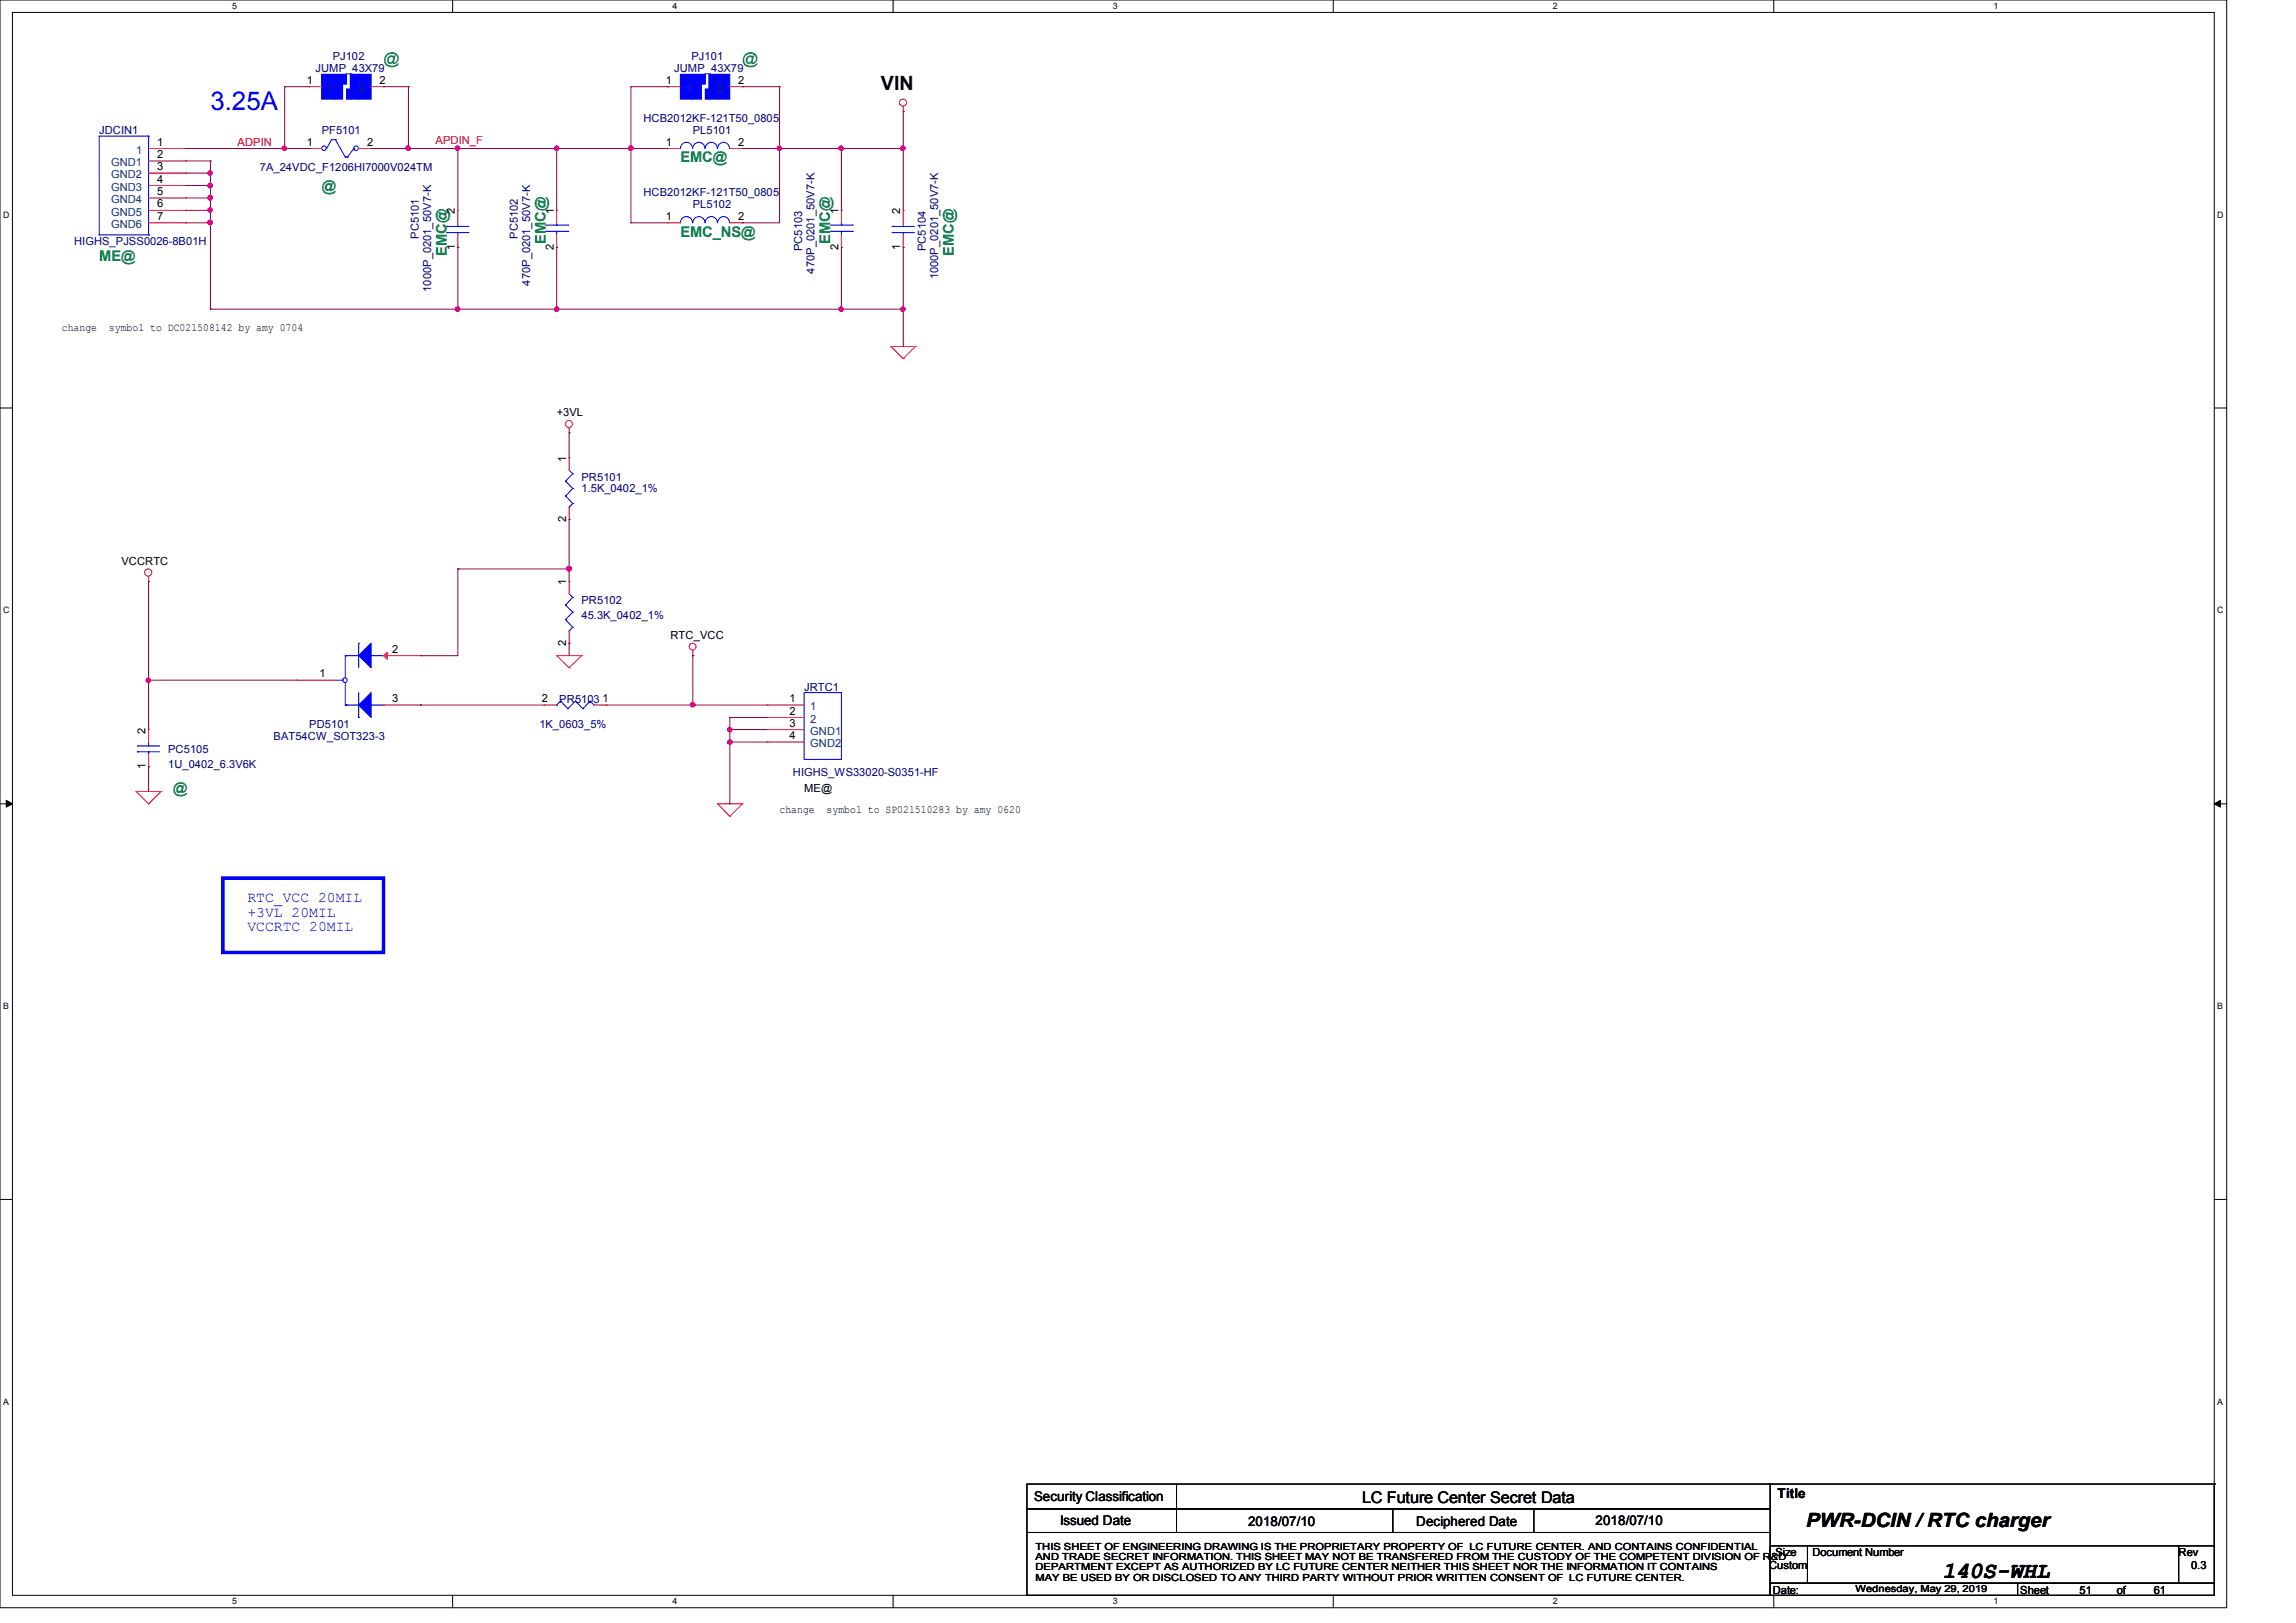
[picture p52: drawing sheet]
<svg xmlns="http://www.w3.org/2000/svg" width="297mm" height="210mm" viewBox="0 0 297 210" stroke-linecap="round" stroke-linejoin="round" font-family="sans-serif">
<defs><g id="words">
<text font-size="3.3" fill="#00f" x="27.2" y="14.2">3.25A</text>
<text font-size="3" x="251.3" y="204.2">140S-WHL</text>
<g font-size="2.5">
<text x="114" y="11.6">VIN</text>
<text x="233.6" y="197.6">PWR-DCIN / RTC charger</text>
</g>
<g font-size="2.1" fill="#008000">
<text x="49.6" y="8.3">@</text>
<text x="96" y="8.3">@</text>
</g>
<text font-size="2.1" x="176.2" y="194.4">LC Future Center Secret Data</text>
<g font-size="1.9" fill="#008040">
<text x="88" y="21">EMC@</text>
<text x="41.6" y="24.7">@</text>
<text x="12.8" y="33.8">ME@</text>
<text x="57.8" y="33.1" transform="rotate(-90 57.8 33.1)">EMC@</text>
<text x="70.6" y="31.5" transform="rotate(-90 70.6 31.5)">EMC@</text>
<text x="88" y="30.6">EMC_NS@</text>
<text x="107.4" y="31.5" transform="rotate(-90 107.4 31.5)">EMC@</text>
<text x="123.4" y="33.1" transform="rotate(-90 123.4 33.1)">EMC@</text>
<text x="22.4" y="102.6">@</text>
</g>
<g font-size="1.9" fill="#00f">
<text x="32" y="116.7">RTC_VCC 20MIL</text>
<text x="32" y="118.6">+3VL 20MIL</text>
<text x="32" y="120.5">VCCRTC 20MIL</text>
</g>
<g font-size="1.7">
<text x="133.8" y="194.3">Security Classification</text>
<text x="137.2" y="197.3">Issued Date</text>
<text x="161.4" y="197.5">2018/07/10</text>
<text x="183.2" y="197.5">Deciphered Date</text>
<text x="206.4" y="197.3">2018/07/10</text>
<text x="229.9" y="193.8">Title</text>
</g>
<g font-size="1.4">
<text x="39.7" y="10.8">1</text>
<text x="49.1" y="10.8">2</text>
<text x="86.1" y="10.8">1</text>
<text x="95.5" y="10.8">2</text>
<text x="20.3" y="18.8">1</text>
<text x="20.3" y="22">3</text>
<text x="20.3" y="23.6">4</text>
<text x="20.3" y="20.4">2</text>
<text x="39.7" y="18.8">1</text>
<text x="47.5" y="18.8">2</text>
<text x="86.1" y="18.8">1</text>
<text x="95.5" y="18.8">2</text>
<text x="20.3" y="25.2">5</text>
<text x="20.3" y="26.8">6</text>
<text x="20.3" y="28.4">7</text>
<text x="58.8" y="27.7" transform="rotate(-90 58.8 27.7)">2</text>
<text x="71.6" y="27.7" transform="rotate(-90 71.6 27.7)">1</text>
<text x="86.1" y="28.4">1</text>
<text x="95.5" y="28.4">2</text>
<text x="108.5" y="27.7" transform="rotate(-90 108.5 27.7)">1</text>
<text x="116.5" y="27.7" transform="rotate(-90 116.5 27.7)">2</text>
<text x="58.8" y="32.3" transform="rotate(-90 58.8 32.3)">1</text>
<text x="71.6" y="32.3" transform="rotate(-90 71.6 32.3)">2</text>
<text x="108.5" y="32.3" transform="rotate(-90 108.5 32.3)">2</text>
<text x="116.5" y="32.3" transform="rotate(-90 116.5 32.3)">1</text>
<text x="8" y="42.8">change</text>
<text x="14.1" y="42.8">symbol to DC021508142 by amy 0704</text>
<text x="72" y="53.8">+3VL</text>
<text x="73.2" y="59.7" transform="rotate(-90 73.2 59.7)">1</text>
<text x="73.2" y="67.5" transform="rotate(-90 73.2 67.5)">2</text>
<text x="15.7" y="73.1">VCCRTC</text>
<text x="73.2" y="75.7" transform="rotate(-90 73.2 75.7)">1</text>
<text x="73.2" y="83.5" transform="rotate(-90 73.2 83.5)">2</text>
<text x="86.7" y="82.6">RTC_VCC</text>
<text x="41.3" y="87.6">1</text>
<text x="50.7" y="84.5">2</text>
<text x="18.8" y="94.9" transform="rotate(-90 18.8 94.9)">2</text>
<text x="50.7" y="90.8">3</text>
<text x="70.1" y="90.8">2</text>
<text x="77.9" y="90.8">1</text>
<text x="102.1" y="90.8">1</text>
<text x="102.1" y="92.5">2</text>
<text x="102.1" y="94">3</text>
<text x="102.1" y="95.6">4</text>
<text x="18.8" y="99.5" transform="rotate(-90 18.8 99.5)">1</text>
<text x="100.8" y="105.2">change</text>
<text x="104" y="102.5">ME@</text>
<text x="106.9" y="105.2">symbol to SP021510283 by amy 0620</text>
<text x="228.9" y="203">Custom</text>
<text x="229.7" y="201.4">Size</text>
<text x="234.4" y="201.4">Document Number</text>
<text x="281.8" y="201.4">Rev</text>
<text x="283.4" y="203">0.3</text>
<text x="229.3" y="206.2">Date:</text>
<text x="261.3" y="206.2">Sheet</text>
<text x="269" y="206.2">51</text>
<text x="273.8" y="206.2">of</text>
<text x="278.6" y="206.2">61</text>
</g>
<g font-size="1.4" fill="#000080">
<text x="40.8" y="9.4">JUMP_43X79</text>
<text x="43.1" y="7.7">PJ102</text>
<text x="87.2" y="9.4">JUMP_43X79</text>
<text x="89.5" y="7.7">PJ101</text>
<text x="12.8" y="17.4">JDCIN1</text>
<text x="41.6" y="17.4">PF5101</text>
<text x="83.2" y="15.7">HCB2012KF-121T50_0805</text>
<text x="89.6" y="17.4">PL5101</text>
<text x="33.6" y="22.2">7A_24VDC_F1206HI7000V024TM</text>
<text x="83.2" y="25.4">HCB2012KF-121T50_0805</text>
<text x="89.6" y="27">PL5102</text>
<text x="9.6" y="31.8">HIGHS_PJSS0026-8B01H</text>
<text x="54.2" y="30.9" transform="rotate(-90 54.2 30.9)">PC5101</text>
<text x="67" y="30.9" transform="rotate(-90 67 30.9)">PC5102</text>
<text x="103.8" y="32.5" transform="rotate(-90 103.8 32.5)">PC5103</text>
<text x="105.4" y="35.4" transform="rotate(-90 105.4 35.4)">470P_0201_50V7-K</text>
<text x="119.8" y="32.5" transform="rotate(-90 119.8 32.5)">PC5104</text>
<text x="55.8" y="37.8" transform="rotate(-90 55.8 37.8)">1000P_0201_50V7-K</text>
<text x="68.6" y="37" transform="rotate(-90 68.6 37)">470P_0201_50V7-K</text>
<text x="121.4" y="36.2" transform="rotate(-90 121.4 36.2)">1000P_0201_50V7-K</text>
<text x="75.2" y="62.2">PR5101</text>
<text x="75.2" y="63.6">1.5K_0402_1%</text>
<text x="75.2" y="78.2">PR5102</text>
<text x="75.2" y="80.1">45.3K_0402_1%</text>
<text x="104" y="89.4">JRTC1</text>
<text x="35.4" y="95.8">BAT54CW_SOT323-3</text>
<text x="40" y="94.2">PD5101</text>
<text x="69.8" y="94.2">1K_0603_5%</text>
<text x="72.4" y="91">PR5103</text>
<text x="21.8" y="99.3">1U_0402_6.3V6K</text>
<text x="21.8" y="97.4">PC5105</text>
<text x="102.6" y="100.4">HIGHS_WS33020-S0351-HF</text>
</g>
<g font-size="1.4" fill="#004080">
<text x="42.4" y="11.9">1</text>
<text x="46.4" y="11.9">2</text>
<text x="88.8" y="11.9">1</text>
<text x="92.8" y="11.9">2</text>
<text x="14.4" y="23.1">GND2</text>
<text x="14.4" y="21.5">GND1</text>
<text x="17.6" y="19.9">1</text>
<text x="14.4" y="24.7">GND3</text>
<text x="14.4" y="26.3">GND4</text>
<text x="14.4" y="27.9">GND5</text>
<text x="14.4" y="29.5">GND6</text>
<text x="104.8" y="91.9">1</text>
<text x="104.8" y="93.5">2</text>
<text x="104.8" y="95.1">GND1</text>
<text x="104.8" y="96.7">GND2</text>
</g>
<g font-size="1.4" fill="#f00">
<text x="30.7" y="18.9">ADPIN</text>
<text x="56.3" y="18.7">APDIN_F</text>
</g>
<g font-size="1.3">
<text x="133.9" y="200.6">THIS SHEET OF ENGINEERING DRAWING IS THE PROPRIETARY PROPERTY OF LC FUTURE CENTER. AND CONTAINS CONFIDENTIAL</text>
<text x="133.9" y="201.9">AND TRADE SECRET INFORMATION. THIS SHEET MAY NOT BE TRANSFERED FROM THE CUSTODY OF THE COMPETENT DIVISION OF R&amp;D</text>
<text x="133.9" y="203.2">DEPARTMENT EXCEPT AS AUTHORIZED BY LC FUTURE CENTER NEITHER THIS SHEET NOR THE INFORMATION IT CONTAINS</text>
<text x="133.9" y="204.5">MAY BE USED BY OR DISCLOSED TO ANY THIRD PARTY WITHOUT PRIOR WRITTEN CONSENT OF LC FUTURE CENTER.</text>
<text x="240" y="206">Wednesday, May 29, 2019</text>
</g>
<g font-size="1.1">
<text x="30.1" y="1.2">5</text>
<text x="87" y="1.2">4</text>
<text x="144" y="1.2">3</text>
<text x="200.9" y="1.2">2</text>
<text x="257.9" y="1.2">1</text>
<text x=".4" y="28.2">D</text>
<text x="286.8" y="28.2">D</text>
<text x=".4" y="79.3">C</text>
<text x="286.8" y="79.3">C</text>
<text x=".4" y="130.6">B</text>
<text x="286.8" y="130.6">B</text>
<text x=".4" y="181.7">A</text>
<text x="286.8" y="181.7">A</text>
<text x="30.1" y="207.6">5</text>
<text x="87" y="207.6">4</text>
<text x="144" y="207.6">3</text>
<text x="200.9" y="207.6">2</text>
<text x="257.9" y="207.6">1</text>
</g>
</g></defs>
<path d="M0 0h288v208h-288zM1.6 1.6h284.8v204.8h-284.8z" fill="none" stroke="#000" stroke-width=".13"/>
<g fill="#fff">
<path d="M30.1 .2h.5v1.2h-.5z"/>
<path d="M30.1 206.6h.5v1.2h-.5z"/>
</g>
<path d="M58.5 0v1.6M58.5 206.4v1.6" fill="none" stroke="#000" stroke-width=".13"/>
<g fill="#fff">
<path d="M87 .2h.6v1.2h-.6z"/>
<path d="M87 206.6h.6v1.2h-.6z"/>
</g>
<path d="M115.5 0v1.6M115.5 206.4v1.6" fill="none" stroke="#000" stroke-width=".13"/>
<g fill="#fff">
<path d="M144 .2h.6v1.2h-.6z"/>
<path d="M144 206.6h.6v1.2h-.6z"/>
</g>
<path d="M172.5 0v1.6M172.5 206.4v1.6" fill="none" stroke="#000" stroke-width=".13"/>
<g fill="#fff">
<path d="M200.9 .2h.6v1.2h-.6z"/>
<path d="M200.9 206.6h.6v1.2h-.6z"/>
</g>
<path d="M229.4 0v1.6M229.4 206.4v1.6" fill="none" stroke="#000" stroke-width=".13"/>
<g fill="#fff">
<path d="M257.9 .2h.6v1.2h-.6z"/>
<path d="M257.9 206.6h.6v1.2h-.6z"/>
<path d="M.4 27.2h.8v1.2h-.8z"/>
<path d="M286.9 27.2h.7v1.2h-.7z"/>
<path d="M.4 78.4h.8v1.1h-.8z"/>
<path d="M286.9 78.4h.7v1.1h-.7z"/>
</g>
<path d="M0 52.8h1.6M286.4 52.8h1.6" fill="none" stroke="#000" stroke-width=".13"/>
<g fill="#fff">
<path d="M.4 129.6h.7v1.2h-.7z"/>
<path d="M286.9 129.6h.7v1.2h-.7z"/>
</g>
<path d="M0 104h1.6M286.4 104h1.6" fill="none" stroke="#000" stroke-width=".13"/>
<path d="M.8 103.5l.8 .5-.8 .4zM286.4 104l.8-.5v.9z" fill="#000" stroke="#000" stroke-width=".13"/>
<g fill="#fff">
<path d="M.4 180.8h.7v1.1h-.7z"/>
<path d="M286.9 180.8h.7v1.1h-.7z"/>
</g>
<g fill="none" stroke="#000" stroke-width=".13">
<path d="M0 155.2h1.6M286.4 155.2h1.6M132.8 192h96.2v3.2h-96.2zM132.8 195.2h96.2v3.1h-96.2zM132.8 198.3h96.2v8.1h-96.2zM152.2 195.2h.1M152.2 198.3h.1M152.2 192v6.3M180.2 198.3h.1M180.2 195.2v3.1M198.4 198.3h.1M198.4 195.2v3.1"/>
<path d="M228.9 192h57.5M286.4 192h.1M286.4 192v8M229 200h4.8v4.9h-4.8zM229 204.9h32v1.5h-32zM233.8 200h48v4.9h-48zM261 204.9h25.4v1.5h-25.4zM281.8 200h4.6v4.9h-4.6z"/>
</g>
<path d="M28.8 113.6h20.8v9.6h-20.8z" fill="none" stroke="#00f" stroke-width=".47"/>
<g fill="none" stroke="#f00" stroke-width=".13">
<path d="M19.2 19.2h4.8M24 19.2h.1M40 11.2h.1M40 19.2h.1M40 11.2h1.6M40 19.2h1.6M46.4 19.2h1.6M48 19.2h.1M48 11.2h1.6M49.6 11.2h.1M86.4 11.2h.1M86.4 19.2h.1"/>
<path d="M86.4 11.2h1.6M86.4 19.2h1.6M94.4 11.2h1.6M94.4 19.2h1.6M96 11.2h.1M96 19.2h.1M116.8 14.4h.1M116.8 13.8v.6M19.2 28.8h4.8M19.2 22.4h4.8M19.2 24h4.8M19.2 20.8h4.8"/>
<path d="M19.2 25.6h4.8M19.2 27.2h4.8M24 22.4h.1M24 24h.1M24 20.8h.1M24 25.6h.1M24 27.2h.1M24 28.8h.1M59.2 32h.1M59.2 27.2h.1M59.2 27.2v1.6M59.2 30.4v1.6"/>
<path d="M72 27.2h.1M72 32h.1M72 27.2v1.6M72 30.4v1.6M86.4 28.8h.1M86.4 28.8h1.6M94.4 28.8h1.6M96 28.8h.1M108.8 27.2h.1M108.8 32h.1M108.8 27.2v1.6M108.8 30.4v1.6"/>
<path d="M116.8 32h.1M116.8 27.2h.1M116.8 27.2v1.6M116.8 30.4v1.6M73.6 56h.1M73.6 59.2h.1M73.6 55.4v.6M73.6 59.2v1.6M115.2 44.8h.1M115.2 44.8h3.2M115.2 44.8l1.6 1.6M116.8 46.4h.1"/>
<path d="M118.4 44.8h.1M118.4 44.8l-1.6 1.6M19.2 75.2h.1M19.2 74.6v.6M73.6 67.2h.1M73.6 75.2h.1M73.6 65.6v1.6M73.6 75.2v1.6M19.2 99.2h.1M19.2 94.4h.1M19.2 94.4v1.6M19.2 97.6v1.6"/>
<path d="M38.4 88h.1M38.4 88h4.8M49.6 84.8h4.8M49.6 91.2h4.8M54.4 91.2h.1M54.4 84.8h.1M70.4 91.2h.1M70.4 91.2h1.6M72 84.8h.1M72 84.8h3.2M72 84.8l1.6 1.6M73.6 86.4h.1"/>
<path d="M73.6 83.2h.1M73.6 81.6v1.6M75.2 84.8h.1M75.2 84.8l-1.6 1.6M76.8 91.2h1.6M78.4 91.2h.1M89.6 84.8h.1M89.6 84.2v.6M99.2 91.2h.1M99.2 92.8h.1M99.2 94.4h.1M99.2 96h.1"/>
<path d="M99.2 91.2h4.8M99.2 92.8h4.8M99.2 94.4h4.8M99.2 96h4.8M17.6 102.4h.1M17.6 102.4h3.2M17.6 102.4l1.6 1.6M19.2 104h.1M20.8 102.4h.1M20.8 102.4l-1.6 1.6M92.8 104h.1M92.8 104h3.2"/>
<path d="M92.8 104l1.6 1.6M94.4 105.6h.1M96 104h.1M96 104l-1.6 1.6"/>
<circle cx="116.8" cy="13.3" r=".46"/>
<circle cx="73.6" cy="54.9" r=".46"/>
<circle cx="19.2" cy="74.1" r=".47"/>
<circle cx="89.6" cy="83.7" r=".44"/>
</g>
<g fill="none" stroke="#00f" stroke-width=".13">
<path d="M19.2 17.6h.1M19.2 17.6v12.8M19.2 17.6h-6.4v12.8M42.9 18.1h.1M42.9 18.1l-.7 1.1M42.9 18.1h.5M43.4 18.1h.1M43.4 18.1l1.3 2.2M45.8 19.2h.1M45.8 19.2l-.8 1.1M88 19.2a.78 .78 0 0 1 .8-.8 .78 .78 0 0 1 .8 .8M89.6 19.2a.78 .78 0 0 1 .8-.8 .78 .78 0 0 1 .8 .8"/>
<path d="M91.2 19.2a.78 .78 0 0 1 .8-.8 .78 .78 0 0 1 .8 .8M92.8 19.2a.76 .76 0 0 1 .8-.8 .76 .76 0 0 1 .8 .8M12.8 30.4h.1M12.8 30.4h6.4M19.2 30.4h.1M44.7 20.3h.1M44.7 20.3h.3M45 20.3h.1M57.8 29.3h.1M57.8 30.1h.1M57.8 29.3h2.9M57.8 30.1h2.9"/>
<path d="M59.2 30.1h.1M59.2 29.3h.1M59.2 28.8v.5M59.2 30.1v.3M70.6 29.9h2.8M70.6 29.1h2.8M72 29.1h.1M72 29.9h.1M72 28.8v.3M72 29.9v.5M73.4 29.9h.1M73.4 29.1h.1"/>
<path d="M88 28.8a.78 .78 0 0 1 .8-.8 .78 .78 0 0 1 .8 .8M89.6 28.8a.78 .78 0 0 1 .8-.8 .78 .78 0 0 1 .8 .8M91.2 28.8a.78 .78 0 0 1 .8-.8 .78 .78 0 0 1 .8 .8M92.8 28.8a.76 .76 0 0 1 .8-.8 .76 .76 0 0 1 .8 .8M107.4 29.9h2.9M107.4 29.1h2.9M108.8 29.1h.1M108.8 29.9h.1M108.8 28.8v.3M108.8 29.9v.5M110.3 29.9h.1M110.3 29.1h.1"/>
<path d="M115.4 29.3h.1M115.4 30.1h.1M115.4 29.3h2.9M115.4 30.1h2.9M116.8 30.1h.1M116.8 29.3h.1M116.8 28.8v.5M116.8 30.1v.3M73.2 62.3h.1M73.2 64.2h.1M73.2 78.3h.1M73.2 62.3l.9 .9"/>
<path d="M73.2 64.2l.9 1M73.2 78.3l.9 .9M73.6 65.6h.1M73.6 60.8l.5 .5M73.6 76.8l.5 .5M74.1 61.3h.1M74.1 63.2h.1M74.1 65.2h.1M74.1 77.3h.1M74.1 79.2h.1M74.1 61.3l-.9 1M74.1 63.2l-.9 1"/>
<path d="M74.1 65.2l-.5 .4M74.1 77.3l-.9 1M74.1 79.2l-.9 1M17.8 96.5h.1M17.8 97.3h.1M17.8 96.5h2.9M17.8 97.3h2.9M19.2 97.3h.1M19.2 96.5h.1M19.2 96v.5M19.2 97.3v.3M43.2 88h1.1"/>
<path d="M44.3 88h.1M44.7 91.2h.1M44.7 84.8h.1M44.7 84.8h1.7M44.7 91.2h1.7M44.7 84.8v2.9M44.7 88.3v2.9M44.8 84.8h.1M44.8 91.2h.1M46.4 83.2h.1M46.4 92.8h.1M46.4 83.2v3.2"/>
<path d="M46.4 89.6v3.2M48 84.8h.1M48 84.8h1.6M48 91.2h1.6M49.6 91.2h.1M72 91.2h.1M72.5 90.7h.1M72.5 90.7l.9 1M72.5 90.7l-.5 .5M73.2 80.2h.1M73.2 80.2l.9 1M73.4 91.7h.1"/>
<path d="M73.6 81.6h.1M74.1 81.2h.1M74.1 81.2l-.5 .4M74.4 90.7h.1M74.4 90.7l1 1M74.4 90.7l-1 1M75.4 91.7h.1M76.3 90.7h.1M76.3 90.7l.5 .5M76.3 90.7l-.9 1M104 89.6h4.8v8.7h-4.8z"/>
<circle cx="41.9" cy="19.2" r=".3"/>
<circle cx="46.1" cy="19.2" r=".3"/>
<circle cx="44.6" cy="88" r=".3"/>
</g>
<g fill="#00f" stroke="#00f" stroke-width=".13">
<path d="M48 83.2v3.2l-1.6-1.6z"/>
<path d="M46.4 91.2l1.6-1.6v3.2z"/>
<path d="M41.6 9.6h1.6v3.2h-1.6z" fill-rule="evenodd"/>
<path d="M43.2 9.6h1.1v3.2h-1.1z" fill-rule="evenodd"/>
<path d="M44.3 9.6h.5v1.3h-.5z" fill-rule="evenodd"/>
<path d="M44.8 11.5h.5v1.3h-.5z" fill-rule="evenodd"/>
<path d="M45.3 9.6h1.1v3.2h-1.1z" fill-rule="evenodd"/>
<path d="M46.4 9.6h1.6v3.2h-1.6z" fill-rule="evenodd"/>
<path d="M88 9.6h1.6v3.2h-1.6z" fill-rule="evenodd"/>
<path d="M89.6 9.6h1.1v3.2h-1.1z" fill-rule="evenodd"/>
<path d="M90.7 9.6h.5v1.3h-.5z" fill-rule="evenodd"/>
<path d="M91.2 11.5h.5v1.3h-.5z" fill-rule="evenodd"/>
<path d="M91.7 9.6h1.1v3.2h-1.1z" fill-rule="evenodd"/>
<path d="M92.8 9.6h1.6v3.2h-1.6z" fill-rule="evenodd"/>
</g>
<path d="M49.6 84.8l.5-.4v.9z" fill="#f00" stroke="#f00" stroke-width=".13"/>
<g fill="none" stroke="#800040" stroke-width=".13">
<path d="M24 19.2h16M36.8 19.2h.1M36.8 11.2h.1M36.8 11.2h3.2M36.8 11.2v8M40 19.2h.1M48 19.2h38.4M49.6 11.2h3.2M52.8 19.2h.1M52.8 11.2h.1M52.8 11.2v8M59.2 19.2h.1"/>
<path d="M59.2 19.2v8M72 19.2h.1M72 19.2v8M81.6 19.2h.1M81.6 11.2h.1M81.6 11.2v17.6M81.6 11.2h4.8M86.4 11.2h.1M96 19.2h20.8M96 11.2h4.8M100.8 19.2h.1M100.8 11.2h.1"/>
<path d="M100.8 11.2v17.6h-4.8M108.8 19.2h.1M108.8 19.2v8M116.8 19.2h.1M116.8 14.4h.1M116.8 14.4v12.8M24 24h3.2M24 25.6h3.2M24 20.8h3.2M24 22.4h3.2M24 27.2h3.2M24 28.8h3.2"/>
<path d="M27.2 24h.1M27.2 25.6h.1M27.2 27.2h.1M27.2 20.8h.1M27.2 22.4h.1M27.2 28.8h.1M27.2 20.8v19.2M59.2 32h.1M59.2 32v8M72 32h.1M72 32v8M81.6 28.8h.1"/>
<path d="M81.6 28.8h4.8M96 28.8h.1M108.8 32h.1M108.8 32v8M116.8 32h.1M116.8 32v12.8M27.2 40h.1M27.2 40h89.6M59.2 40h.1M72 40h.1M73.6 56h.1M73.6 56v3.2"/>
<path d="M108.8 40h.1M116.8 40h.1M19.2 75.2h.1M19.2 75.2v19.2M59.2 73.6h.1M59.2 73.6v11.2h-4.8M59.2 73.6h14.4M73.6 67.2h.1M73.6 73.6h.1M73.6 67.2v8M19.2 99.2h.1M19.2 88h.1"/>
<path d="M19.2 99.2v3.2M19.2 88h19.2M54.4 91.2h.1M54.4 84.8h.1M54.4 91.2h16M73.6 83.2h.1M73.6 83.2v1.6M78.4 91.2h20.8M89.6 91.2h.1M89.6 84.8h.1M89.6 84.8v6.4M94.4 92.8h.1"/>
<path d="M94.4 94.4h.1M94.4 96h.1M94.4 92.8h4.8M94.4 92.8v11.2M94.4 94.4h4.8M94.4 96h4.8M94.4 104h.1"/>
</g>
<g fill="#f0f" stroke="#f0f" stroke-width=".13">
<circle cx="116.8" cy="19.2" r=".3"/>
<circle cx="108.8" cy="19.2" r=".3"/>
<circle cx="116.8" cy="40" r=".3"/>
<circle cx="27.2" cy="24" r=".3"/>
<circle cx="108.8" cy="40" r=".3"/>
<circle cx="72" cy="40" r=".3"/>
<circle cx="72" cy="19.2" r=".3"/>
<circle cx="81.6" cy="19.2" r=".31"/>
<circle cx="59.2" cy="40" r=".3"/>
<circle cx="27.2" cy="25.6" r=".31"/>
<circle cx="19.2" cy="88" r=".3"/>
<circle cx="73.6" cy="73.6" r=".32"/>
<circle cx="27.2" cy="22.4" r=".3"/>
<circle cx="27.2" cy="27.2" r=".3"/>
<circle cx="27.2" cy="28.8" r=".3"/>
<circle cx="100.8" cy="19.2" r=".3"/>
<circle cx="89.6" cy="91.2" r=".31"/>
<circle cx="94.4" cy="94.4" r=".3"/>
<circle cx="94.4" cy="96" r=".3"/>
<circle cx="36.8" cy="19.2" r=".3"/>
<circle cx="52.8" cy="19.2" r=".3"/>
<circle cx="59.2" cy="19.2" r=".3"/>
</g>
<use href="#words"/>
</svg>
